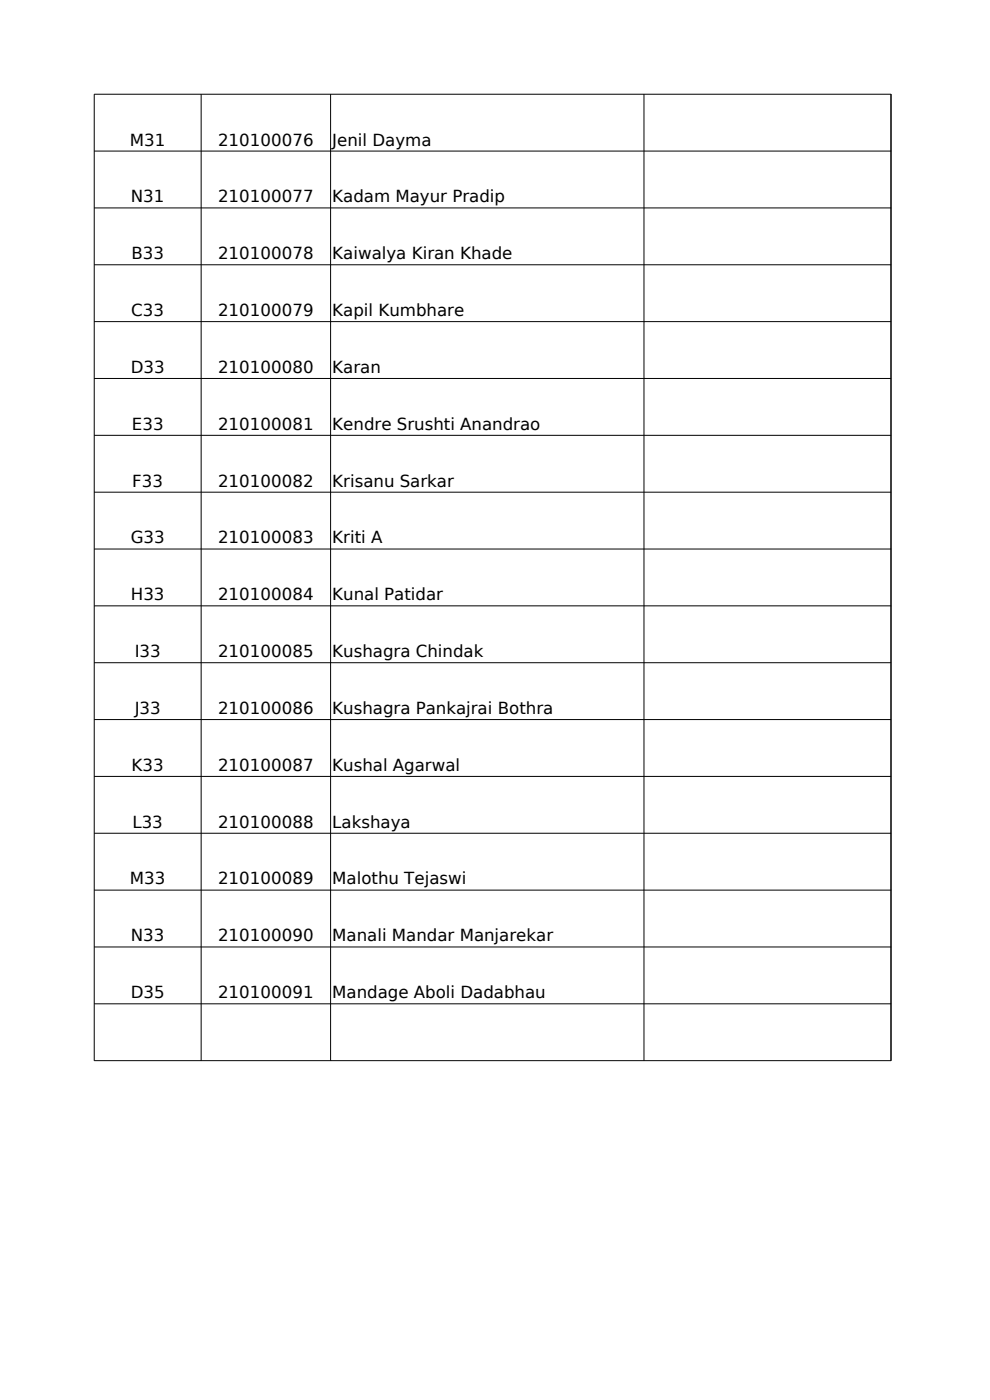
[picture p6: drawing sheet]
<svg xmlns="http://www.w3.org/2000/svg" width="210mm" height="297mm" viewBox="0 0 210 297" stroke-linecap="round" stroke-linejoin="round" font-family="sans-serif">
<defs><g id="words">
<g font-size="3.5">
<text x="27.5" y="30.9">M31</text>
<text x="46.2" y="30.9">210100076</text>
<text x="70.5" y="30.9">Jenil Dayma</text>
<text x="27.8" y="42.9">N31</text>
<text x="46.2" y="42.9">210100077</text>
<text x="70.5" y="42.9">Kadam Mayur Pradip</text>
<text x="27.9" y="55">B33</text>
<text x="46.2" y="55">210100078</text>
<text x="70.5" y="55">Kaiwalya Kiran Khade</text>
<text x="27.8" y="67">C33</text>
<text x="46.2" y="67">210100079</text>
<text x="70.5" y="67">Kapil Kumbhare</text>
<text x="27.7" y="79.1">D33</text>
<text x="46.2" y="79.1">210100080</text>
<text x="70.5" y="79.1">Karan</text>
<text x="28" y="91.2">E33</text>
<text x="46.2" y="91.2">210100081</text>
<text x="70.5" y="91.2">Kendre Srushti Anandrao</text>
<text x="28.1" y="103.2">F33</text>
<text x="46.2" y="103.2">210100082</text>
<text x="70.5" y="103.2">Krisanu Sarkar</text>
<text x="27.7" y="115.3">G33</text>
<text x="46.2" y="115.3">210100083</text>
<text x="70.5" y="115.3">Kriti A</text>
<text x="27.8" y="127.4">H33</text>
<text x="46.2" y="127.4">210100084</text>
<text x="70.5" y="127.4">Kunal Patidar</text>
<text x="28.6" y="139.4">I33</text>
<text x="46.2" y="139.4">210100085</text>
<text x="70.5" y="139.4">Kushagra Chindak</text>
<text x="28.6" y="151.5">J33</text>
<text x="46.2" y="151.5">210100086</text>
<text x="70.5" y="151.5">Kushagra Pankajrai Bothra</text>
<text x="27.9" y="163.5">K33</text>
<text x="46.2" y="163.5">210100087</text>
<text x="70.5" y="163.5">Kushal Agarwal</text>
<text x="28.1" y="175.6">L33</text>
<text x="46.2" y="175.6">210100088</text>
<text x="70.5" y="175.6">Lakshaya</text>
<text x="27.5" y="187.6">M33</text>
<text x="46.2" y="187.6">210100089</text>
<text x="70.5" y="187.6">Malothu Tejaswi</text>
<text x="27.8" y="199.7">N33</text>
<text x="46.2" y="199.7">210100090</text>
<text x="70.5" y="199.7">Manali Mandar Manjarekar</text>
<text x="27.7" y="211.8">D35</text>
<text x="46.2" y="211.8">210100091</text>
<text x="70.5" y="211.8">Mandage Aboli Dadabhau</text>
</g>
</g></defs>
<g fill="none" stroke="#000" stroke-width=".21">
<path d="M20 20h169v205h-169zM42.7 20v205M70.1 20v205M136.6 20v205M20 32.1h169M20 44.1h169M20 56.2h169M20 68.2h169M20 80.3h169M20 92.4h169M20 104.4h169M20 116.5h169"/>
<path d="M20 128.5h169M20 140.6h169M20 152.7h169M20 164.7h169M20 176.8h169M20 188.8h169M20 200.9h169M20 213h169"/>
</g>
<use href="#words"/>
</svg>
